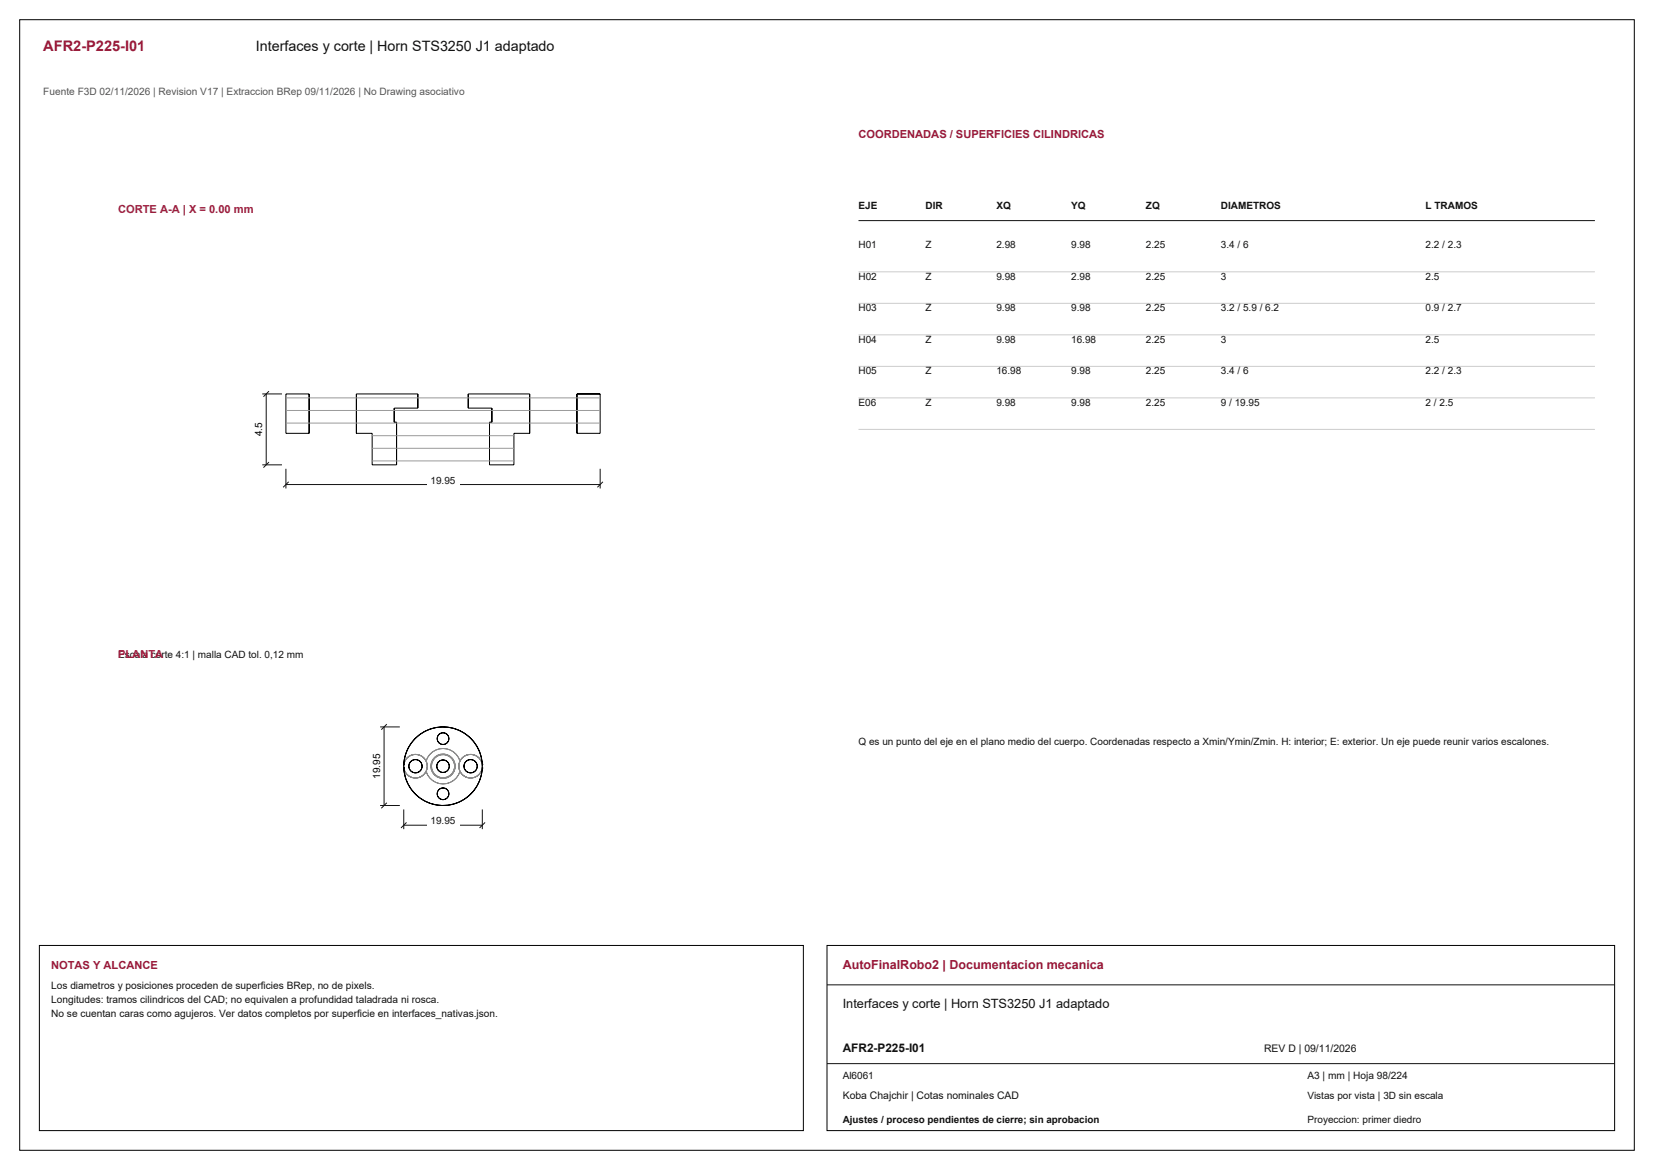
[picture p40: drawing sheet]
<svg xmlns="http://www.w3.org/2000/svg" width="420mm" height="297mm" viewBox="0 0 420 297" stroke-linecap="round" stroke-linejoin="round" font-family="sans-serif">
<defs><g id="words">
<text font-size="3.7" fill="#981b39" x="11" y="13">AFR2-P225-I01</text>
<text font-size="3.6" fill="#111" x="65" y="13">Interfaces y corte | Horn STS3250 J1 adaptado</text>
<text font-size="3.2" fill="#981b39" x="214" y="246">AutoFinalRobo2 | Documentacion mecanica</text>
<text font-size="3.2" fill="#111" x="214" y="256">Interfaces y corte | Horn STS3250 J1 adaptado</text>
<text font-size="3" fill="#111" x="214" y="267">AFR2-P225-I01</text>
<g font-size="2.8" fill="#981b39">
<text x="218" y="35">COORDENADAS / SUPERFICIES CILINDRICAS</text>
<text x="13" y="246">NOTAS Y ALCANCE</text>
</g>
<g font-size="2.8" fill="#a91843">
<text x="30" y="54">CORTE A-A | X = 0.00 mm</text>
<text x="30" y="167">PLANTA</text>
</g>
<text font-size="2.6" fill="#555" x="11" y="24">Fuente F3D 02/11/2026 | Revision V17 | Extraccion BRep 09/11/2026 | No Drawing asociativo</text>
<g font-size="2.6" fill="#111">
<text x="13" y="251">Los diametros y posiciones proceden de superficies BRep, no de pixels.</text>
<text x="13" y="254.6">Longitudes: tramos cilindricos del CAD; no equivalen a profundidad taladrada ni rosca.</text>
<text x="13" y="258.2">No se cuentan caras como agujeros. Ver datos completos por superficie en interfaces_nativas.json.</text>
<text x="321" y="267">REV D | 09/11/2026</text>
<text x="332" y="274">A3 | mm | Hoja 98/224</text>
<text x="214" y="279">Koba Chajchir | Cotas nominales CAD</text>
</g>
<g font-size="2.5" fill="#111">
<text x="218" y="53">EJE</text>
<text x="235" y="53">DIR</text>
<text x="253" y="53">XQ</text>
<text x="272" y="53">YQ</text>
<text x="291" y="53">ZQ</text>
<text x="310" y="53">DIAMETROS</text>
<text x="362" y="53">L TRAMOS</text>
<text x="218" y="63">H01</text>
<text x="235" y="63">Z</text>
<text x="253" y="63">2.98</text>
<text x="272" y="63">9.98</text>
<text x="291" y="63">2.25</text>
<text x="310" y="63">3.4 / 6</text>
<text x="362" y="63">2.2 / 2.3</text>
<text x="218" y="71">H02</text>
<text x="235" y="71">Z</text>
<text x="253" y="71">9.98</text>
<text x="272" y="71">2.98</text>
<text x="291" y="71">2.25</text>
<text x="310" y="71">3</text>
<text x="362" y="71">2.5</text>
<text x="218" y="79">H03</text>
<text x="235" y="79">Z</text>
<text x="253" y="79">9.98</text>
<text x="272" y="79">9.98</text>
<text x="291" y="79">2.25</text>
<text x="310" y="79">3.2 / 5.9 / 6.2</text>
<text x="362" y="79">0.9 / 2.7</text>
<text x="218" y="87">H04</text>
<text x="235" y="87">Z</text>
<text x="253" y="87">9.98</text>
<text x="272" y="87">16.98</text>
<text x="291" y="87">2.25</text>
<text x="310" y="87">3</text>
<text x="362" y="87">2.5</text>
<text x="218" y="95">H05</text>
<text x="235" y="95">Z</text>
<text x="253" y="95">16.98</text>
<text x="272" y="95">9.98</text>
<text x="291" y="95">2.25</text>
<text x="310" y="95">3.4 / 6</text>
<text x="362" y="95">2.2 / 2.3</text>
<text x="218" y="103">E06</text>
<text x="235" y="103">Z</text>
<text x="253" y="103">9.98</text>
<text x="272" y="103">9.98</text>
<text x="291" y="103">2.25</text>
<text x="310" y="103">9 / 19.95</text>
<text x="362" y="103">2 / 2.5</text>
<text x="109.3" y="122.8">19.95</text>
<text x="30" y="167">Escala corte 4:1 | malla CAD tol. 0,12 mm</text>
<text x="218" y="189">Q es un punto del eje en el plano medio del cuerpo. Coordenadas respecto a Xmin/Ymin/Zmin. H: interior; E: exterior. Un eje puede reunir varios escalones.</text>
<text x="109.3" y="209.3">19.95</text>
<text x="214" y="274">Al6061</text>
<text x="332" y="279">Vistas por vista | 3D sin escala</text>
<text x="214" y="285">Ajustes / proceso pendientes de cierre; sin aprobacion</text>
<text x="332" y="285">Proyeccion: primer diedro</text>
</g>
<g font-size="2.5">
<text x="66.6" y="110.8" transform="rotate(-90 66.6 110.8)">4.5</text>
<text x="96.5" y="197.7" transform="rotate(-90 96.5 197.7)">19.95</text>
</g>
</g></defs>
<path d="M5 5h410v287h-410zM72.6 100h5.9v10h-5.9zM90.5 100h15.6v3.6h-6v3.6h.6v10.8h-6.2v-8h-4zM118.9 100h15.6v10h-4v8h-6.2v-10.8h.6v-3.6h-6zM146.5 100h5.9v10h-5.9z" fill="none" stroke="#000" stroke-width=".25"/>
<path d="M72.6 119v5M152.4 119v5M72.6 123h79.8M73.3 122.3l-1.4 1.4M153.1 122.3l-1.4 1.4" fill="none" stroke="#111" stroke-width=".25"/>
<path d="M108.3 120.9h8.4v3h-8.4z" fill-rule="evenodd" fill="#fff"/>
<path d="M68.3 99.3l-1.4 1.4M66.6 118h5M66.6 100h5M67.6 100v18M68.3 117.3l-1.4 1.4" fill="none" stroke="#111" stroke-width=".25"/>
<path d="M63.8 106.5h3.2v5h-3.2z" fill-rule="evenodd" fill="#fff"/>
<path d="M72.6 101h79.8M72.6 104.2h79.8M72.6 107.4h79.8M94.5 117h36M94.5 113.8h36M94.5 110.6h36" fill="none" stroke="#9a9a9a" stroke-width=".25"/>
<g fill="none" stroke="#8c8c8c" stroke-width=".25" stroke-dasharray="1.1 .8" stroke-linecap="butt">
<path d="M102.5 194.5v.5M102.5 194v.5M102.5 195l.3 .7M102.5 195l.3 .8M102.5 195l.2 1.5M102.6 193.9l-.1 .1M102.6 195.1l-.1-.1M102.6 193.8v.1M102.6 195.2v-.1M102.6 193.7v.1M102.6 195.3v-.1M102.6 193.6v.1"/>
<path d="M102.6 195.4v-.1M102.7 193.5l-.1 .1M102.7 195.5l-.1-.1M102.7 193.4v.1M102.7 195.6v-.1M102.7 196.5l.4 1.4M102.7 192.5l-.2 1.5M102.7 193.3v.1M102.7 195.7v-.1M102.8 193.3h-.1M102.8 195.7h-.1M102.8 195.7l.4 .7"/>
<path d="M102.8 193.3l-.3 .7M102.8 193.2v.1M102.8 195.8v-.1M102.8 193.2l-.3 .8M102.8 195.8l.4 .7M102.8 193.2v-.1M102.8 195.8v.1M102.9 193.1h-.1M102.9 195.9h-.1M102.9 193v.1M102.9 196v-.1M102.9 192.9v.1"/>
<path d="M102.9 192.9h.1M102.9 196.1h.1M102.9 196.1v-.1M103 192.8v.1M103 196.2v-.1M103.1 192.7l-.1 .1M103.1 196.3l-.1-.1M103.1 197.9l.7 1.4M103.1 191.1l-.4 1.4M103.2 192.6l-.1 .1M103.2 196.4l-.1-.1M103.2 196.4l.6 .6"/>
<path d="M103.2 192.6l-.4 .7M103.2 192.5v.1M103.2 196.5v-.1M103.2 192.5l-.4 .7M103.2 196.5l.7 .5M103.3 192.5h-.1M103.3 196.5h-.1M103.3 192.4v.1M103.3 196.6v-.1M103.4 192.4h-.1M103.4 196.6h-.1M103.4 192.3v.1"/>
<path d="M103.4 196.7v-.1M103.5 192.3h-.1M103.5 196.7h-.1M103.5 192.2v.1M103.5 196.8v-.1M103.6 192.2h-.1M103.6 196.8h-.1M103.6 192.1v.1M103.6 196.9v-.1M103.7 192.1h-.1M103.7 196.9h-.1M103.8 192.1h-.1"/>
<path d="M103.8 196.9h-.1M103.8 199.3l.8 1.3M103.8 189.7l-.7 1.4M103.8 197l.7 .3M103.8 192l-.6 .6M103.8 192v.1M103.8 197v-.1M103.8 192h.1M103.8 197h.1M103.9 192l-.7 .5M103.9 197l.7 .4M103.9 191.9v.1"/>
<path d="M103.9 197.1v-.1M104 191.9h-.1M104 197.1h-.1M104.1 191.9h-.1M104.1 197.1h-.1M104.1 191.8v.1M104.1 197.2v-.1M104.2 191.8h-.1M104.2 197.2h-.1M104.3 191.8h-.1M104.3 197.2h-.1M104.3 191.7v.1"/>
<path d="M104.3 197.3v-.1M104.4 191.7h-.1M104.4 197.3h-.1M104.4 191.7h.1M104.4 197.3h.1M104.5 197.3l.8 .2M104.5 191.7l-.7 .3M104.5 191.7h.1M104.5 197.3h.1M104.6 188.4l-.8 1.3M104.6 191.6v.1M104.6 197.4v-.1"/>
<path d="M104.6 191.6l-.7 .4M104.6 197.4l.9 .1M104.6 191.6h.1M104.6 197.4h.1M104.7 191.6h.1M104.7 197.4h.1M104.8 191.6h.1M104.8 197.4h.1M104.9 191.6l.1-.1M104.9 197.4l.1 .1M105.1 191.5h-.1M105.1 197.5h-.1"/>
<path d="M105.2 191.5h-.1M105.2 197.5h-.1M105.3 191.5h-.1M105.3 197.5h-.1M105.3 197.5l.8-.1M105.3 191.5l-.8 .2M105.4 191.5h-.1M105.4 197.5h-.1M105.5 191.5h-.1M105.5 197.5h-.1M105.5 191.5l-.9 .1M105.5 197.5l.8-.1"/>
<path d="M105.6 191.5h-.1M105.6 197.5h-.1M105.6 187.3l-1 1.1M105.7 191.5h-.1M105.7 197.5h-.1M105.8 191.5h-.1M105.8 197.5h-.1M105.9 191.5h-.1M105.9 197.5h-.1M105.9 191.5h.1M105.9 197.5h.1M106 191.5l.1 .1"/>
<path d="M106 197.5l.1-.1M106.1 197.4l.8-.2M106.1 191.6l-.8-.1M106.1 191.6h.1M106.1 197.4h.1M106.2 191.6h.1M106.2 197.4h.1M106.3 191.6l-.8-.1M106.3 197.4l.8-.3M106.3 191.6h.1M106.3 197.4h.1M106.4 191.7v-.1"/>
<path d="M106.4 191.7h.1M106.4 197.3h.1M106.4 197.3v.1M106.5 191.7h.1M106.5 197.3h.1M106.6 191.7h.1M106.6 197.3h.1M106.7 191.7v.1M106.7 197.3v-.1M106.7 191.8h.1M106.7 197.2h.1M106.8 186.3l-1.2 1"/>
<path d="M106.9 191.8h-.1M106.9 197.2h-.1M106.9 197.2l.7-.5M106.9 191.8l-.8-.2M106.9 191.9v-.1M106.9 197.1v.1M107 191.9h-.1M107 197.1h-.1M107.1 191.9h-.1M107.1 197.1h-.1M107.1 191.9l-.8-.3M107.1 197.1l.6-.6"/>
<path d="M107.1 192v-.1M107.1 197v.1M107.1 192h.1M107.1 197h.1M107.2 192v.1M107.2 197v-.1M107.3 192.1h-.1M107.3 196.9h-.1M107.4 192.1h-.1M107.4 192.1v.1M107.4 196.9v-.1M107.4 196.9h-.1"/>
<path d="M107.4 192.2h.1M107.4 196.8h.1M107.5 192.2v.1M107.5 196.8v-.1M107.6 192.3h-.1M107.6 196.7h-.1M107.6 196.7l.5-.6M107.6 192.3l-.7-.5M107.6 192.3v.1M107.6 196.7v-.1M107.7 192.4h-.1M107.7 196.6h-.1"/>
<path d="M107.7 192.5v-.1M107.7 196.5v.1M107.7 192.5l-.6-.6M107.7 196.5l.5-.7M107.8 192.5h-.1M107.8 192.5v.1M107.8 196.5v-.1M107.8 196.5h-.1M107.8 192.6h.1M107.8 196.4h.1M107.9 192.7v-.1M107.9 196.3v.1"/>
<path d="M107.9 192.7v.1M107.9 196.3v-.1M108 192.8h-.1M108 196.2h-.1M108 192.9v-.1M108 196.1v.1M108 192.9h.1M108 196.1h.1M108.1 196.1l.3-.8M108.1 192.9l-.5-.6M108.1 193v-.1M108.1 196v.1"/>
<path d="M108.1 185.6l-1.3 .7M108.1 193v.1M108.1 196v-.1M108.1 193.1h.1M108.1 195.9h.1M108.2 193.1v.1M108.2 195.9v-.1M108.2 193.2l-.5-.7M108.2 195.8l.2-.6M108.2 195.8l.4 .9M108.2 193.2v.1M108.2 195.8v-.1"/>
<path d="M108.2 193.3h.1M108.2 195.7h.1M108.3 193.3v.1M108.3 195.7v-.1M108.3 193.4v.1M108.3 195.6v-.1M108.4 193.6l-.1-.1M108.4 195.4l-.1 .1M108.4 193.7v-.1M108.4 195.3v.1M108.4 195.3l.1-.8M108.4 193.7l-.3-.8"/>
<path d="M108.4 193.7v.1M108.4 195.3v-.1M108.4 195.2l.1-.7M108.4 193.8l-.2-.6M108.4 193.8v.1M108.4 195.2v-.1M108.4 193.9v.1M108.4 195.1v-.1M108.5 194h-.1M108.5 195h-.1M108.5 194v.1M108.5 195v-.1"/>
<path d="M108.5 194.1v.1M108.5 194.9v-.1M108.5 194.2v.1M108.5 194.8v-.1M108.5 194.3v.1M108.5 194.7v-.1M108.5 194.4v.1M108.5 194.6v-.1M108.5 194.5l-.1-.8M108.5 194.5l-.1-.7M108.6 196.7l.5 .8M108.6 192.3l-.4 .9"/>
<path d="M109.1 197.5l.7 .6M109.1 191.5l-.5 .8M109.4 194.5l.1 .8M109.5 185l-1.4 .6M109.5 195.3l.4 .8M109.5 193.7l-.1 .8M109.5 194.5l.2-.8M109.5 194.5l.2 .8M109.7 193.7l.3-.7M109.7 195.3l-.2-.8M109.7 195.3l.3 .7M109.7 193.7l-.2 .8"/>
<path d="M109.8 198.1l.8 .5M109.8 190.9l-.7 .6M109.9 196.1l.5 .7M109.9 192.9l-.4 .8M110 193l.5-.7M110 196l-.3-.7M110 196l.5 .7M110 193l-.3 .7M110.4 196.8l.7 .5M110.4 192.2l-.5 .7M110.5 192.3l.6-.4M110.5 196.7l-.5-.7"/>
<path d="M110.5 196.7l.6 .4M110.5 192.3l-.5 .7M110.6 198.6l1 .3M110.6 190.4l-.8 .5M111 184.6l-1.5 .4M111.1 197.3l.8 .2M111.1 191.7l-.7 .5M111.1 191.9l.8-.3M111.1 197.1l-.6-.4M111.1 197.1l.8 .3M111.1 191.9l-.6 .4M111.6 198.9l.9 .1"/>
<path d="M111.6 190.1l-1 .3M111.9 197.5l.8 .1M111.9 191.5l-.8 .2M111.9 191.6h.8M111.9 197.4l-.8-.3M111.9 197.4h.8M111.9 191.6l-.8 .3M112.5 184.5l-1.5 .1M112.5 199l.9-.1M112.5 190l-.9 .1M112.7 191.6l.8 .1M112.7 197.4h-.8"/>
<path d="M112.7 197.4l.8-.1M112.7 191.6h-.8M112.7 197.6l.8-.2M112.7 191.4l-.8 .1M113.4 198.9l1-.3M113.4 190.1l-.9-.1M113.5 191.7l.7 .4M113.5 197.3l-.8 .1M113.5 197.3l.7-.4M113.5 191.7l-.8-.1M113.5 197.4l.8-.4M113.5 191.6l-.8-.2"/>
<path d="M114 184.6l-1.5-.1M114.2 192.1l.6 .5M114.2 196.9l-.7 .4M114.2 196.9l.6-.5M114.2 192.1l-.7-.4M114.3 197l.6-.5M114.3 192l-.8-.4M114.4 198.6l.8-.5M114.4 190.4l-1-.3M114.8 192.6l.4 .7M114.8 196.4l-.6 .5M114.8 196.4l.4-.7"/>
<path d="M114.8 192.6l-.6-.5M114.9 196.5l.4-.8M114.9 192.5l-.6-.5M115.2 198.1l.7-.6M115.2 190.9l-.8-.5M115.2 193.3l.2 .8M115.2 195.7l-.4 .7M115.2 195.7l.2-.8M115.2 193.3l-.4-.7M115.3 195.7l.3-.8M115.3 193.3l-.4-.8M115.4 194.1v.8"/>
<path d="M115.4 194.9l-.2 .8M115.4 194.9v-.8M115.4 194.1l-.2-.8M115.5 185l-1.5-.4M115.6 194.9v-.8M115.6 194.1l-.3-.8M115.9 197.5l.5-.8M115.9 191.5l-.7-.6M116.4 196.7l.4-.9M116.4 192.3l-.5-.8M116.5 194.5l.1 .8M116.5 194.5l.1 .7"/>
<path d="M116.5 194.5v-.1M116.5 194.5v.1M116.5 194.4v-.1M116.5 194.6v.1M116.5 194.3v-.1M116.5 194.7v.1M116.5 194.2v-.1M116.5 194.8v.1M116.5 194.1v-.1M116.5 194.9v.1M116.6 194v-.1M116.6 194h-.1"/>
<path d="M116.6 195h-.1M116.6 195v.1M116.6 193.9v-.1M116.6 195.1v.1M116.6 193.8l-.1 .7M116.6 195.2l.2 .6M116.6 193.8v-.1M116.6 195.2v.1M116.6 193.7l-.1 .8M116.6 195.3l.3 .8M116.6 193.6v.1M116.6 195.4v-.1"/>
<path d="M116.7 193.5l-.1 .1M116.7 195.5l-.1-.1M116.7 193.5v-.1M116.7 195.5v.1M116.7 193.4v-.1M116.7 195.6v.1M116.7 193.3h.1M116.7 195.7h.1M116.8 193.3v-.1M116.8 195.7v.1M116.8 195.8l.5 .7M116.8 193.2l-.2 .6"/>
<path d="M116.8 193.2l-.4-.9M116.8 193.2v-.1M116.8 195.8v.1M116.8 193.1h.1M116.8 195.9h.1M116.9 193.1v-.1M116.9 195.9v.1M116.9 185.6l-1.4-.6M116.9 192.9l-.3 .8M116.9 196.1l.5 .6M116.9 192.9h.1M116.9 192.9v.1"/>
<path d="M116.9 196.1v-.1M116.9 196.1h.1M117 192.8v.1M117 196.2v-.1M117.1 192.8v-.1M117.1 192.8h-.1M117.1 196.2h-.1M117.1 196.2v.1M117.1 192.6h.1M117.1 192.6v.1M117.1 196.4v-.1M117.1 196.4h.1"/>
<path d="M117.2 192.6v-.1M117.2 196.4v.1M117.3 192.5h-.1M117.3 196.5h-.1M117.3 196.5l.6 .6M117.3 192.5l-.5 .7M117.3 192.4v.1M117.3 196.6v-.1M117.4 192.4h-.1M117.4 196.6h-.1M117.4 192.4v-.1M117.4 196.6v.1"/>
<path d="M117.4 192.3l-.5 .6M117.4 196.7l.7 .5M117.5 192.3h-.1M117.5 196.7h-.1M117.5 192.3v-.1M117.5 196.7v.1M117.5 192.2h.1M117.5 196.8h.1M117.6 192.2v-.1M117.6 196.8v.1M117.7 192.1h-.1M117.7 196.9h-.1"/>
<path d="M117.8 192.1v-.1M117.8 192.1h-.1M117.8 196.9h-.1M117.8 196.9v.1M117.8 192h.1M117.8 197h.1M117.9 197.1l.8 .3M117.9 191.9l-.6 .6M117.9 191.9v.1M117.9 197.1v-.1M118 191.9h-.1M118 197.1h-.1"/>
<path d="M118.1 191.9h-.1M118.1 197.1h-.1M118.1 191.8l-.7 .5M118.1 197.2l.8 .2M118.1 191.8v.1M118.1 197.2v-.1M118.2 191.8h-.1M118.2 197.2h-.1M118.2 186.3l-1.3-.7M118.2 191.8h.1M118.2 197.2h.1M118.3 191.8v-.1"/>
<path d="M118.3 197.2v.1M118.3 191.7h.1M118.3 197.3h.1M118.4 191.7h.1M118.4 197.3h.1M118.5 191.7h.1M118.5 197.3h.1M118.6 191.6v.1M118.6 197.4v-.1M118.6 191.6h.1M118.6 197.4h.1M118.7 197.4l.8 .1"/>
<path d="M118.7 191.6l-.8 .3M118.7 191.6h.1M118.7 197.4h.1M118.8 191.6h.1M118.8 197.4h.1M118.9 191.6l-.8 .2M118.9 197.4l.8 .1M118.9 191.6l.1-.1M118.9 197.4l.1 .1M119 191.5h.1M119 197.5h.1M119.2 191.5h-.1"/>
<path d="M119.2 197.5h-.1M119.3 191.5h-.1M119.3 197.5h-.1M119.4 191.5h-.1M119.4 197.5h-.1M119.4 187.3l-1.2-1M119.5 191.5h-.1M119.5 197.5h-.1M119.5 197.5l.9-.1M119.5 191.5l-.8 .1M119.6 191.5h-.1M119.6 197.5h-.1"/>
<path d="M119.7 191.5h-.1M119.7 197.5h-.1M119.7 191.5l-.8 .1M119.7 197.5l.8-.2M119.8 191.5h-.1M119.8 197.5h-.1M119.9 191.5h-.1M119.9 197.5h-.1M120 191.5h-.1M120 197.5h-.1M120 191.5l.1 .1M120 197.5l.1-.1"/>
<path d="M120.1 191.6h.1M120.1 197.4h.1M120.2 191.6h.1M120.2 197.4h.1M120.3 191.6h.1M120.3 197.4h.1M120.4 197.4l.7-.4M120.4 191.6l-.9-.1M120.4 188.4l-1-1.1M120.4 191.7h.1M120.4 191.7v-.1M120.4 197.3v.1"/>
<path d="M120.4 197.3h.1M120.5 191.7l-.8-.2M120.5 197.3l.7-.3M120.5 191.7h.1M120.5 197.3h.1M120.7 191.7h-.1M120.7 197.3h-.1M120.7 191.8v-.1M120.7 197.2v.1M120.8 191.8h-.1M120.8 197.2h-.1M120.9 191.8h-.1"/>
<path d="M120.9 197.2h-.1M120.9 191.9v-.1M120.9 197.1v.1M121 191.9h-.1M121 197.1h-.1M121.1 191.9h-.1M121.1 197.1h-.1M121.1 192v-.1M121.1 197v.1M121.1 197l.7-.5M121.1 192l-.7-.4M121.1 192h.1"/>
<path d="M121.1 197h.1M121.2 192l-.7-.3M121.2 197l.6-.6M121.2 192.1v-.1M121.2 196.9v.1M121.2 199.3l.7-1.4M121.2 189.7l-.8-1.3M121.3 192.1h-.1M121.3 196.9h-.1M121.4 192.1h-.1M121.4 196.9h-.1M121.4 192.2v-.1"/>
<path d="M121.4 196.8v.1M121.5 192.2h-.1M121.5 196.8h-.1M121.5 192.3v-.1M121.5 196.7v.1M121.6 192.3h-.1M121.6 196.7h-.1M121.6 192.4v-.1M121.6 196.6v.1M121.7 192.4h-.1M121.7 196.6h-.1M121.7 192.5v-.1"/>
<path d="M121.7 196.5v.1M121.8 196.5l.4-.7M121.8 192.5l-.7-.5M121.8 192.5h-.1M121.8 196.5h-.1M121.8 192.6l-.6-.6M121.8 196.4l.4-.7M121.8 192.6v-.1M121.8 196.4v.1M121.9 197.9l.4-1.4M121.9 191.1l-.7-1.4M121.9 192.7l-.1-.1"/>
<path d="M121.9 196.3l-.1 .1M122 192.8l-.1-.1M122 196.2l-.1 .1M122 192.9v-.1M122 196.1v.1M122 192.9h.1M122 196.1h.1M122.1 193v-.1M122.1 196v.1M122.1 193.1v-.1M122.1 195.9v.1M122.2 193.1h-.1"/>
<path d="M122.2 195.9h-.1M122.2 193.1v.1M122.2 195.9v-.1M122.2 195.8l.3-.8M122.2 193.2l-.4-.7M122.2 193.3l-.4-.7M122.2 195.7l.3-.7M122.2 193.3v-.1M122.2 195.7v.1M122.3 193.3h-.1M122.3 195.7h-.1M122.3 196.5l.2-1.5"/>
<path d="M122.3 192.5l-.4-1.4M122.3 193.4v-.1M122.3 195.6v.1M122.3 193.5v-.1M122.3 195.5v.1M122.4 193.6l-.1-.1M122.4 195.4l-.1 .1M122.4 193.7v-.1M122.4 195.3v.1M122.4 193.8v-.1M122.4 195.2v.1M122.4 193.9v-.1"/>
<path d="M122.4 195.1v.1M122.5 194l-.1-.1M122.5 195l-.1 .1M122.5 195v-.5M122.5 194l-.2-1.5M122.5 194l-.3-.7M122.5 194l-.3-.8M122.5 194.5v-.5M104.6 200.6l1 1.1M105.6 201.7l1.2 1M106.8 202.7l1.3 .7M108.1 203.4l1.4 .6"/>
<path d="M109.5 204l1.5 .4M111 204.4l1.5 .1M112.5 204.5l1.5-.1M114 204.4l1.5-.4M115.5 204l1.4-.6M116.9 203.4l1.3-.7M118.2 202.7l1.2-1M119.4 201.7l1-1.1M120.4 200.6l.8-1.3"/>
</g>
<g fill="none" stroke="#000" stroke-width=".25">
<path d="M102.5 194.7v.1M102.5 194.3h.1M102.5 194.8h.1M102.5 194.8v.2M102.5 194h.1M102.5 195h.1M102.5 194v.3M102.5 195l.1 1.1M102.5 193.8v.2M102.6 193v.7M102.6 193v3M102.6 196l.4 1.5"/>
<path d="M102.6 196.1l.4 1.4M103 197.5l.6 1.4 1.7 2.5M103 191.5l-.4 1.5M103 197.5l.9 2.1 1.4 1.8M103.2 190.8l-.2 .7M103.6 190l-.3 .8M103.6 190h.1M105.3 187.6l-1 1.2-1.3 2.7M105.3 187.6l-1.7 2.4M106.4 186.6l-1.1 1M106.5 186.6l-1.2 1M107.7 185.7l-1.2 .9"/>
<path d="M107.7 185.7l-1.3 .9M108.4 185.4l-.7 .3M110.6 184.7l-2.2 .7M110.6 184.7l-2.9 1M113.6 184.6l-3 .1M113.6 184.6l1.6 .3M113.6 184.6l1.5 .3M115.1 184.9l1.5 .5M115.2 184.9l.6 .2M115.9 185.1l.7 .3M116.6 185.4l.7 .3M116.6 185.4l1.3 .7"/>
<path d="M117.3 185.8l.6 .3M117.9 186.1l1.2 1M117.9 186.1l.5 .3M118.4 186.4v.1M118.4 186.5l.8 .6M119.1 187.1l1.1 1.1M119.2 187.1l1 1M120.2 188.1l.9 1.3M120.2 188.2l.9 1.2M121.1 199.6l-.9 1.2M121.1 189.4l.7 1.4M121.1 189.4l.3 .6"/>
<path d="M121.1 199.6l-.6 .8M121.5 190.1l.2 .7M121.7 190.8l.5 1.5M121.7 198.2l-.6 1.4M121.8 198.2l-.7 1.4M121.8 190.8l.4 1.4M122.2 192.2a10 10 0 0 1-.4 6M122.2 192.3l.3 1.7M122.4 196.1l-.7 2.1M122.5 195l-.1 1M122.5 195h.1M122.5 194h.1"/>
<path d="M122.5 194v.3M122.5 194.8v.2M122.5 194.8h.1M122.5 194.3h.1M122.5 194.7v.1M105.3 201.4l1.2 1M105.3 201.4l.5 .5M105.9 202l.5 .4M106.4 202.4l1.3 .9M106.5 202.4l1.2 .9M107.7 203.3l2.9 1M110.6 204.3l.7 .1"/>
<path d="M110.6 204.3l3 .1M111.4 204.4l1.4 .1M113.6 204.4l-.7 .1M114.3 204.3l-.7 .1M115.1 204.1l-1.5 .3M115.2 204.1l-.8 .2M115.8 203.9l-.6 .2M116.6 203.6l-.7 .3M116.6 203.6l-1.5 .5M117.9 202.9l-1.3 .7M119.1 201.9l-1.2 1M119.2 201.9l-1.3 1"/>
<path d="M120.2 200.9l-1 1M120.2 200.8l-1.1 1.1M120.5 200.5l-.3 .4M120.5 200.4v.1"/>
<circle cx="105.5" cy="194.5" r="1.7"/>
<circle cx="112.5" cy="194.5" r="1.6"/>
<circle cx="112.5" cy="187.5" r="1.5"/>
<circle cx="119.5" cy="194.5" r="1.7"/>
<circle cx="112.5" cy="201.5" r="1.5"/>
</g>
<path d="M102.5 205.5v5M102.5 209.5h20M103.2 208.8l-1.4 1.4M122.5 205.5v5M123.2 208.8l-1.4 1.4" fill="none" stroke="#111" stroke-width=".25"/>
<path d="M108.3 207.4h8.4v3h-8.4z" fill-rule="evenodd" fill="#fff"/>
<path d="M96.5 184.5h5M97.5 184.5v20M98.2 183.8l-1.4 1.4M96.5 204.5h5M98.2 203.8l-1.4 1.4" fill="none" stroke="#111" stroke-width=".25"/>
<path d="M93.7 190.6h3.2v7.8h-3.2z" fill-rule="evenodd" fill="#fff"/>
<path d="M218 56h187M210 250h200M210 270h200" fill="none" stroke="#111" stroke-width=".25"/>
<path d="M218 69h187M218 77h187M218 85h187M218 93h187M218 101h187M218 109h187" fill="none" stroke="#ccc" stroke-width=".25"/>
<path d="M10 240h194v47h-194zM210 240h200v47h-200z" fill="none" stroke="#000" stroke-width=".25"/>
<use href="#words"/>
</svg>
